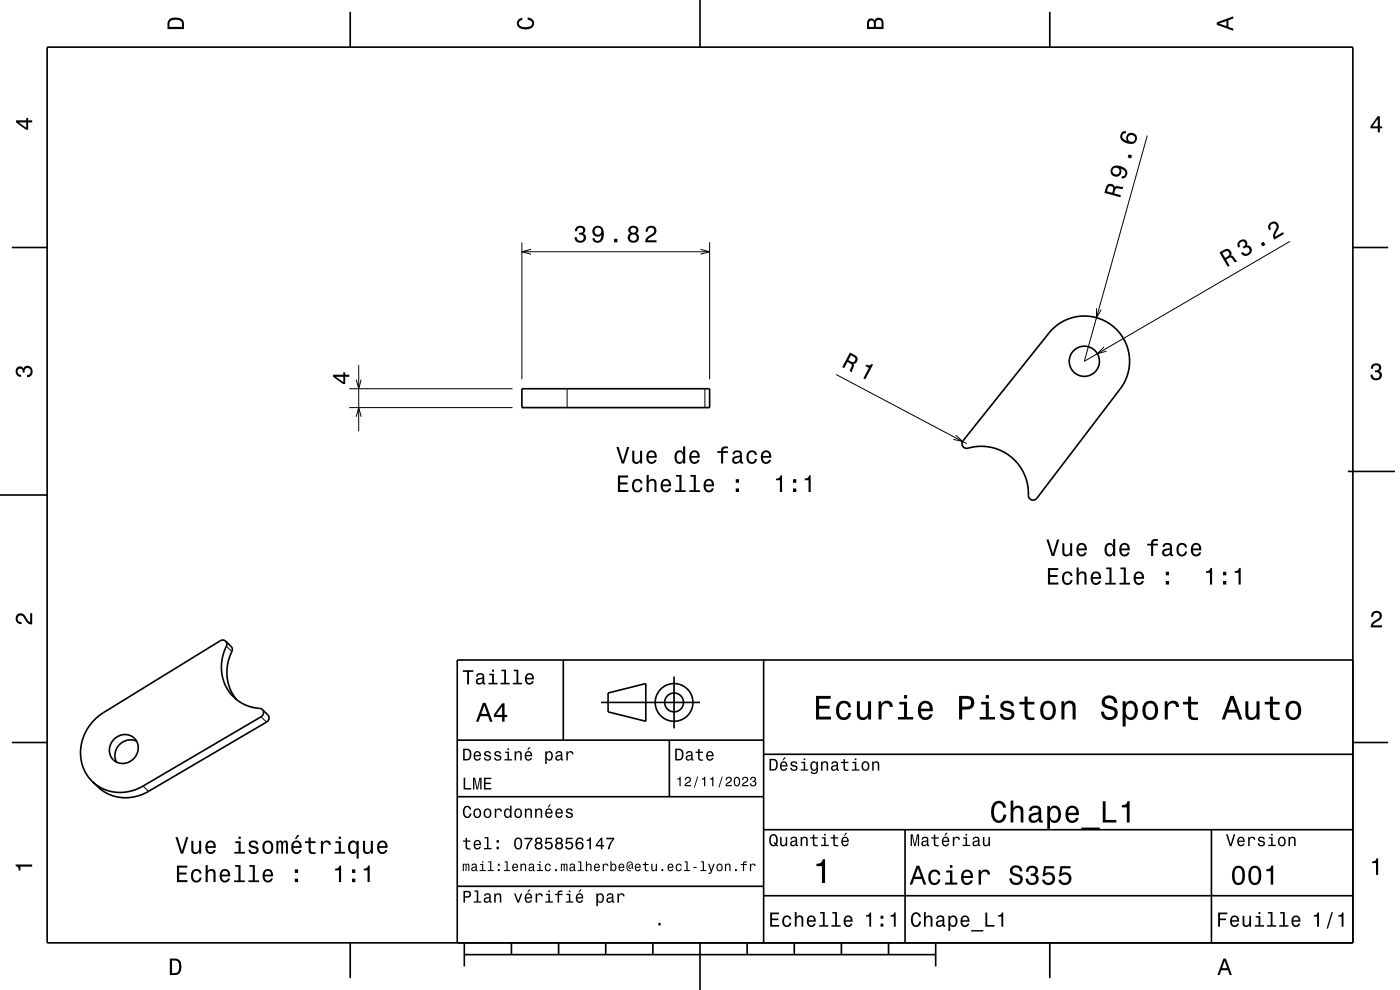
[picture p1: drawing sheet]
<svg xmlns="http://www.w3.org/2000/svg" width="297mm" height="210mm" viewBox="0 0 297 210" stroke-linecap="round" stroke-linejoin="round" font-family="sans-serif">
<g fill="none" stroke="#000" stroke-width=".21">
<path d="M243.4 28.8l-13.4 47.8 43.7-25.4M110.7 51.4v29.1M110.7 53.4h39.8M112.6 52.9l-1.9 .5 1.9 .5M148.6 52.9l1.9 .5-1.9 .5M150.5 51.4v29.1M76.1 77.5v14M177.4 79.4l27.7 14.7M232.6 65.4v2l1-1.7M234.2 73.6l-1.4 1.4 1.9-.5M74.1 86.5h34.6M74.1 82.5h34.6"/>
<path d="M75.6 88.4l.5-1.9 .5 1.9M75.6 80.5l.5 2 .5-2M120.3 82.5v4M149.5 82.5v4M202.7 92.3l1.5 1.3-2-.4M48 137.1l1.2 1.1M55.4 152l1.2 1.2M30.4 166.7l1.1 1.2"/>
</g>
<g fill="none" stroke="#000" stroke-width=".35">
<path d="M10 10h277v190h-277zM74.3 2.5v7.5M148.5 0v10M222.7 2.5v7.5M2.5 52.5h7.5M287 52.5h7.5M223.2 69.9a9.6 9.6 0 0 1 13.1-.5 9.6 9.6 0 0 1 1.4 13.1l-17.7 23.2a1.07 1.07 0 0 1-1.4 .2 1.07 1.07 0 0 1-.4-1.3 10.1 10.1 0 0 0-13.1-9.5 1 1 0 0 1-.9-.6 1 1 0 0 1 .1-1zM110.7 82.5h39.8v4h-39.8zM0 105h10M285.9 100h10M47.9 136l-.7-.2-.5 .1-24.7 15.2a9.5 9.5 0 0 0-2.5 14.6l.1 .1M47.9 136a2.17 2.17 0 0 1-.4 2.2 8.8 8.8 0 0 0 8 12.2l.2 .1"/>
<path d="M47.9 136l1.1 1.1a2.17 2.17 0 0 1-.3 2.2 9.2 9.2 0 0 0 1.5 9.1M119.5 140v17M162 140v60M287 140h-190v60M2.5 157.5h7.5M24.2 156.8a2.95 2.95 0 0 1 4.4-.1 2.95 2.95 0 0 1-.4 4.4 2.93 2.93 0 0 1-4.3 0 2.93 2.93 0 0 1 .3-4.3zM29 157.2a3.3 3.3 0 0 0-3.7 .8 3.3 3.3 0 0 0-.6 3.7M55.7 150.5l1.1 1.1a.98 .98 0 0 1-.2 1.6l-25.1 14.7a8.9 8.9 0 0 1-10.7-1l-1.2-1.1M55.7 150.5a.99 .99 0 0 1-.3 1.5l-25 14.7a8.9 8.9 0 0 1-10.8-.9M97 157h65M127.5 149h21M129 147l8-2v8l-8-2z"/>
<path d="M142 157v12M143 143.5v11M287 157.5h7.5M97 169h65M162 176h125M162 160h125M192 176v24M257 176v24M97 188h65M162 190h125M74.3 200v7.5M98.5 202.5h100"/>
<path d="M98.5 200v5M108.5 200v2.5M118.5 200v2.5M128.5 200v2.5M138.5 200v2.5M148.5 200v10M158.5 200v2.5M168.5 200v2.5M178.5 200v2.5M188.5 200v2.5M198.5 200v5M222.7 200v7.5"/>
<circle cx="230" cy="76.6" r="3.2"/>
<circle cx="143" cy="149" r="2"/>
<circle cx="143" cy="149" r="4"/>
</g>
<g fill="#000">
<path d="M36 4a2.18 2.18 0 0 0-.5 2.2h3.5v-1.2a1.43 1.43 0 0 0-1.7-1.3zM36.3 4.4a2.15 2.15 0 0 1 2.2 .3l.1 1h-2.6v-1z" fill-rule="evenodd"/>
<path d="M109.9 4.2l.9-.4v.4a.7 .7 0 0 0-.7 .5 .7 .7 0 0 0 .3 .8 1.7 1.7 0 0 0 2.5-.5 .9 .9 0 0 0-1-.8v-.5a1.24 1.24 0 0 1 1.4 1.1 1.24 1.24 0 0 1-1 1.4 2.22 2.22 0 0 1-2.5-.7l-.2-.5z" fill-rule="evenodd"/>
<path d="M184.2 4.2l-.3 .7v1.3h3.5v-1.3a.98 .98 0 0 0-.7-1.1 .98 .98 0 0 0-1.2 .6 .84 .84 0 0 0-1.3-.2zM184.5 4.5a.54 .54 0 0 1 .6-.1 .54 .54 0 0 1 .3 .6v.7h-1zM185.9 4.4a.62 .62 0 0 1 .8-.1 .62 .62 0 0 1 .3 .6v.8h-1.2z" fill-rule="evenodd"/>
<path d="M258.1 4.7v.6l3.5 1.2v-.4l-1-.4v-1.4l1-.4v-.4zM258.6 5l1.6-.5v1z" fill-rule="evenodd"/>
<path d="M3.4 25.5v.5l2.1 1.5h.5v-1.5h.8v-.5h-.8v-.5h-.4v.5zM4 26h1.6v1.1z" fill-rule="evenodd"/>
<path d="M235.9 35.5a1.16 1.16 0 0 0-.1 1.5 1.16 1.16 0 0 0 1.5 .3 1.16 1.16 0 0 0 .4-1.5 1.02 1.02 0 0 1 1 1.1 .56 .56 0 0 1-.7 .5l-.1 .4a1.18 1.18 0 0 0 1.2-.9 1.18 1.18 0 0 0-.7-1.4 2.39 2.39 0 0 0-2.5 0zM236 36.3a.75 .75 0 0 1 1.5 0 .75 .75 0 0 1-1.5 0zM239.4 32.7l-.2 .7 .8 .2 .1-.7zM238.1 27.9a1.33 1.33 0 0 0-.4 1.4 1.33 1.33 0 0 0 1.1 1 1.63 1.63 0 0 0 2.4-.6 1.15 1.15 0 0 0-1.2-1.6 1.15 1.15 0 0 0-.9 1.8 1.03 1.03 0 0 1-1-1.2 .58 .58 0 0 1 .7-.4l.1-.5zM239.3 29.4a.75 .75 0 0 1 1.5 0 .75 .75 0 0 1-1.5 0z" fill-rule="evenodd"/>
<path d="M292.3 24.7l-1.6 2.1v.4h1.6v.9h.4v-.9h.5v-.4h-.5v-2.1zM292.3 25.2v1.6h-1.1z" fill-rule="evenodd"/>
<path d="M122.3 48.2l-.3 .8h.4a.62 .62 0 0 1 .3-.7 .62 .62 0 0 1 .8 .2 .62 .62 0 0 1-.2 .9h-.5v.4a.72 .72 0 0 1 1 .4 .72 .72 0 0 1-.5 .9 .72 .72 0 0 1-.9-.5v-.3h-.5a1.18 1.18 0 0 0 1.5 1.2 1.18 1.18 0 0 0 .6-1.8l-.2-.2a.9 .9 0 0 0 .3-1.1 .9 .9 0 0 0-1-.5zM126 48.2a1.15 1.15 0 0 0-.1 1.7 1.15 1.15 0 0 0 1.7-.1 1.03 1.03 0 0 1-.8 1.3 .56 .56 0 0 1-.7-.6h-.4a1.18 1.18 0 0 0 1.2 1 1.18 1.18 0 0 0 1.1-1.1 1.76 1.76 0 0 0-1.2-2.5zM126.1 49a.75 .75 0 0 1 1.5 0 .75 .75 0 0 1-1.5 0zM130.3 50.7v.7h.7v-.7zM133.6 48.1a.83 .83 0 0 0 .1 1.4 1.11 1.11 0 0 0-.4 1.6 1.11 1.11 0 0 0 1.6 .3 1.03 1.03 0 0 0 .7-.9 1.03 1.03 0 0 0-.6-1 .88 .88 0 0 0 .4-1.1 .88 .88 0 0 0-1-.5zM133.6 50.4a.75 .75 0 0 1 1.5 0 .75 .75 0 0 1-1.5 0zM133.8 48.8a.59 .59 0 0 1 1.1 0 .59 .59 0 0 1-1.1 0zM137.3 48.2l-.3 .4-.1 .5h.5a.7 .7 0 0 1 .5-.8 .7 .7 0 0 1 .9 .5 .7 .7 0 0 1-.5 .9 1.8 1.8 0 0 0-1.4 1.7h2.4v-.4h-1.9a2.2 2.2 0 0 1 1.4-1.2 1.13 1.13 0 0 0 .1-1.7 1.13 1.13 0 0 0-1.6 .1z" fill-rule="evenodd"/>
<path d="M234.8 39.4l-.5 1.5 3.4 1 .1-.5-1.4-.4a.84 .84 0 0 1 .8-1l.9 .1 .2-.5-1.5-.1-.3 .2-.1-.2a1.01 1.01 0 0 0-1.6-.1zM235.2 39.6a.6 .6 0 0 1 .8 0 .6 .6 0 0 1 .1 .8l-.1 .5-1.2-.3z" fill-rule="evenodd"/>
<path d="M258.7 53.6l1.8 3 .4-.3-.8-1.2a.85 .85 0 0 1 1.4-.2l.5 .8 .5-.3-1-1.1-.4-.1a.97 .97 0 0 0-.2-1.2 .97 .97 0 0 0-1.2 0zM259.3 53.7a1.09 1.09 0 0 1 1.2-.4 .6 .6 0 0 1 .3 .6 .6 .6 0 0 1-.4 .5l-.5 .3z" fill-rule="evenodd"/>
<path d="M262.7 51.3a1.05 1.05 0 0 0 0 1.2l.4-.2a.62 .62 0 0 1-.1-.8 .62 .62 0 0 1 .8-.2 .62 .62 0 0 1 .2 .8l-.4 .3 .2 .3a.72 .72 0 0 1 1.1 0 .72 .72 0 0 1 0 1 .72 .72 0 0 1-1 0l-.2-.3-.4 .3a1.18 1.18 0 0 0 1.9 .2 1.18 1.18 0 0 0-.4-1.8h-.3a.9 .9 0 0 0-.3-1.2 .9 .9 0 0 0-1.1 .1zM267.5 51.6l.3 .7 .6-.4-.3-.6zM269.2 47.5a1.16 1.16 0 0 0 0 1.3l.4-.2a.7 .7 0 0 1 .1-1 .7 .7 0 0 1 1 0 .7 .7 0 0 1 0 1 1.8 1.8 0 0 0-.4 2.2l2.1-1.2-.2-.3-1.7 .9a2.2 2.2 0 0 1 .7-1.7 1.11 1.11 0 0 0-.5-1.4 1.11 1.11 0 0 0-1.5 .4z" fill-rule="evenodd"/>
<path d="M70.7 79.5v.4l2.1 1.6h.4v-1.6h.9v-.4h-.9v-.5h-.4v.5zM71.3 79.9h1.5v1.1z" fill-rule="evenodd"/>
<path d="M180.3 74.8l-1.6 3.1 .4 .2 .7-1.3a.85 .85 0 0 1 .8 1l-.3 .9 .4 .3 .5-1.5-.2-.3a.97 .97 0 0 0 .9-.8 .97 .97 0 0 0-.6-1.1zM180.5 75.4a1.08 1.08 0 0 1 1 .8 .6 .6 0 0 1-.4 .6 .6 .6 0 0 1-.6-.1l-.5-.3z" fill-rule="evenodd"/>
<path d="M291.1 77.4a1.08 1.08 0 0 1 1.4-.2 1.08 1.08 0 0 1 .4 1.2l-.3 .3a1.06 1.06 0 0 1 .5 1.3 1.06 1.06 0 0 1-1.2 .7 1.1 1.1 0 0 1-1.2-1.2h.5a.71 .71 0 0 0 1 .8 .71 .71 0 0 0 .1-1.3h-.6v-.4a.61 .61 0 0 0 .8-.3 .61 .61 0 0 0-.2-.8 .61 .61 0 0 0-.9 .2l-.1 .5h-.5z" fill-rule="evenodd"/>
<path d="M3.6 78a.86 .86 0 0 1 1.4 .2 1.06 1.06 0 0 1 1.2-.6 1.06 1.06 0 0 1 .7 1.2 1.1 1.1 0 0 1-1.2 1.2v-.4a.71 .71 0 0 0 .8-1 .71 .71 0 0 0-1.3-.1v.6h-.4a.61 .61 0 0 0-.3-.8 .61 .61 0 0 0-.8 .2 .61 .61 0 0 0 .2 .8l.6 .2v.4a1.15 1.15 0 0 1-1.2-.6 1.15 1.15 0 0 1 .3-1.3z" fill-rule="evenodd"/>
<path d="M130.8 94.8l1.1 3.5h.5l1.1-3.5h-.5l-.9 3-.9-3zM134.1 95.6v1.8a.89 .89 0 0 0 .6 1 .89 .89 0 0 0 1.1-.5v.4h.4v-2.7h-.4v1.6a.64 .64 0 0 1-.4 .7 .64 .64 0 0 1-.8-.3v-2zM137.4 95.9a1.54 1.54 0 0 0 .8 2.5 1.05 1.05 0 0 0 1.1-.9h-.4l-.3 .4-.3 .1a.76 .76 0 0 1-.7-.9h1.7a1.16 1.16 0 0 0-.5-1.4 1.16 1.16 0 0 0-1.4 .2zM137.8 96.1a.66 .66 0 0 1 .7-.1 .66 .66 0 0 1 .4 .7h-1.3zM143.4 95.9a1.57 1.57 0 0 0 .7 2.5l.5-.1 .3-.4v.4h.5v-3.6h-.5v1.3a.89 .89 0 0 0-1.5-.1zM143.7 96.2a.62 .62 0 0 1 .7-.3 .62 .62 0 0 1 .5 .6 1.12 1.12 0 0 1-.7 1.5 1.19 1.19 0 0 1-.5-1.8zM146.5 95.9a1.54 1.54 0 0 0 .8 2.5 1.06 1.06 0 0 0 1.1-.9h-.4l-.3 .4-.3 .1a.76 .76 0 0 1-.7-.9h1.7a1.16 1.16 0 0 0-.4-1.4 1.16 1.16 0 0 0-1.5 .2zM146.9 96.1a.66 .66 0 0 1 .8-.1 .66 .66 0 0 1 .3 .7h-1.3zM152.2 95.7v.4h.8v2.2h.4v-2.2h1v-.4h-1v-.4l.4-.2h.6v-.4a1.04 1.04 0 0 0-1.4 .8v.2zM155.7 95.7l-.3 .7h.4a.55 .55 0 0 1 .7-.5 .55 .55 0 0 1 .4 .7l-.2 .1a1.14 1.14 0 0 0-1.4 .9 .73 .73 0 0 0 .8 .8l.5-.1 .4-.3 .1 .3h.6v-.3l-.3-.1v-1.6a1.02 1.02 0 0 0-.7-.8 1.02 1.02 0 0 0-1 .2zM155.9 97.3l1-.4a.77 .77 0 0 1-.2 .9 .77 .77 0 0 1-.8 .1l-.2-.3zM158.7 95.9a1.52 1.52 0 0 0 .8 2.5 1.05 1.05 0 0 0 1.1-1.1h-.4a.67 .67 0 0 1-.7 .7 .67 .67 0 0 1-.7-.6 1.11 1.11 0 0 1 .7-1.5 .6 .6 0 0 1 .7 .6h.4a1.09 1.09 0 0 0-.8-1 1.09 1.09 0 0 0-1.1 .4zM161.7 95.9a1.54 1.54 0 0 0 .8 2.5 1.06 1.06 0 0 0 1.1-.9h-.5l-.2 .4-.4 .1a.76 .76 0 0 1-.6-.9h1.7a1.16 1.16 0 0 0-.5-1.4 1.16 1.16 0 0 0-1.4 .2zM162 96.1a.66 .66 0 0 1 .8-.1 .66 .66 0 0 1 .4 .7h-1.3z" fill-rule="evenodd"/>
<path d="M183.8 77.3a.77 .77 0 0 0 1.1-.1l.3 .1-1.6 3.2-.4-.3 1.1-2.2-.7-.3z" fill-rule="evenodd"/>
<path d="M131.1 100.9v3.5h2.2v-.5h-1.7v-1.1h1.5v-.5h-1.5v-1h1.7v-.4zM134.4 101.9a1.52 1.52 0 0 0 .8 2.6 1.05 1.05 0 0 0 1.1-1.1h-.4a.67 .67 0 0 1-.6 .7 .67 .67 0 0 1-.7-.6 1.12 1.12 0 0 1 .6-1.6 .6 .6 0 0 1 .7 .7h.4a1.09 1.09 0 0 0-.8-1 1.09 1.09 0 0 0-1.1 .3zM137.2 100.7v3.7h.4v-1.6a.63 .63 0 0 1 .4-.8 .63 .63 0 0 1 .8 .4v2h.5v-1.8a.88 .88 0 0 0-.6-1 .88 .88 0 0 0-1.1 .5v-1.4zM140.4 101.9a1.54 1.54 0 0 0 .8 2.6 1.06 1.06 0 0 0 1.1-.9h-.4l-.2 .3-.4 .2a.76 .76 0 0 1-.7-1h1.8a1.17 1.17 0 0 0-.5-1.3 1.17 1.17 0 0 0-1.5 .1zM140.8 102.2a.66 .66 0 0 1 .8-.2 .66 .66 0 0 1 .3 .8h-1.3zM143.4 100.7v.4h.7v2.9h-.9v.4h2.3v-.4h-.9v-3.3zM146.5 100.7v.4h.7v2.9h-.9v.4h2.2v-.4h-.9v-3.3zM149.5 101.9a1.54 1.54 0 0 0 .8 2.6 1.06 1.06 0 0 0 1.1-.9h-.4l-.2 .3-.4 .2a.76 .76 0 0 1-.7-1h1.8a1.17 1.17 0 0 0-.5-1.3 1.17 1.17 0 0 0-1.5 .1zM149.9 102.2a.66 .66 0 0 1 .8-.2 .66 .66 0 0 1 .3 .8h-1.3zM156.1 103.6v.8h.7v-.8zM156.1 101.7v.7h.7v-.7z" fill-rule="evenodd"/>
<path d="M164.6 101.5v.4h.9v2.5h.4v-3.6h-.3a.77 .77 0 0 1-1 .7zM168.2 103.6v.8h.7v-.8zM168.2 101.7v.7h.7v-.7zM170.7 101.5v.4h.8v2.5h.5v-3.6h-.4a.78 .78 0 0 1-.9 .7z" fill-rule="evenodd"/>
<path d="M222 114.4l1.1 3.6h.5l1.1-3.6h-.4l-.9 3-.9-3zM225.4 115.2v1.8a.89 .89 0 0 0 .6 1 .89 .89 0 0 0 1-.5v.5h.5v-2.8h-.5v1.6a.65 .65 0 0 1-.4 .8 .65 .65 0 0 1-.8-.3v-2.1zM228.6 115.5a1.54 1.54 0 0 0 .8 2.5 1.06 1.06 0 0 0 1.1-.8h-.4l-.2 .3-.4 .1a.76 .76 0 0 1-.7-.9h1.8a1.16 1.16 0 0 0-.5-1.3 1.16 1.16 0 0 0-1.5 .1zM229 115.7a.66 .66 0 0 1 .8-.1 .66 .66 0 0 1 .3 .8h-1.3zM234.6 115.5a1.57 1.57 0 0 0 .8 2.5l.4-.1 .3-.4v.5h.5v-3.7h-.5v1.4a.89 .89 0 0 0-1.5-.2zM234.9 115.8a.62 .62 0 0 1 .7-.2 .62 .62 0 0 1 .5 .5 1.11 1.11 0 0 1-.7 1.5 1.19 1.19 0 0 1-.5-1.8zM237.7 115.5a1.54 1.54 0 0 0 .8 2.5 1.05 1.05 0 0 0 1.1-.8h-.4l-.2 .3-.4 .1a.75 .75 0 0 1-.7-.9h1.8a1.16 1.16 0 0 0-.5-1.3 1.16 1.16 0 0 0-1.5 .1zM238.1 115.7a.66 .66 0 0 1 .8-.1 .66 .66 0 0 1 .3 .8h-1.3zM243.4 115.3v.4h.8v2.3h.4v-2.3h1v-.4h-1l.1-.3 .3-.3h.6v-.3a1.04 1.04 0 0 0-1.4 .7v.2zM246.9 115.4l-.3 .6h.4a.55 .55 0 0 1 .7-.5 .55 .55 0 0 1 .4 .8h-.2a1 1 0 0 0-1.1 .2 1 1 0 0 0-.2 1.1 .94 .94 0 0 0 1.6 0l.1 .3 .6 .1v-.4h-.3v-1.6a1.02 1.02 0 0 0-.7-.9 1.02 1.02 0 0 0-1 .3zM247.1 116.9l1.1-.3a.77 .77 0 0 1-.2 .8 .77 .77 0 0 1-.9 .1l-.1-.3zM249.9 115.5a1.53 1.53 0 0 0 .8 2.5 1.05 1.05 0 0 0 1.1-1h-.4a.67 .67 0 0 1-.6 .7 .67 .67 0 0 1-.7-.6 1.12 1.12 0 0 1 .6-1.6 .6 .6 0 0 1 .7 .6h.4a1.09 1.09 0 0 0-.7-.9 1.09 1.09 0 0 0-1.2 .3zM252.9 115.5a1.54 1.54 0 0 0 .8 2.5 1.05 1.05 0 0 0 1.1-.8h-.4l-.3 .3-.3 .1a.75 .75 0 0 1-.7-.9h1.8a1.16 1.16 0 0 0-.5-1.3 1.16 1.16 0 0 0-1.5 .1zM253.3 115.7a.66 .66 0 0 1 .8-.1 .66 .66 0 0 1 .3 .8h-1.3z" fill-rule="evenodd"/>
<path d="M3.6 130.4a1.22 1.22 0 0 1 2 .7l.4 .6 .4 .3v-1.9h.4v2.4a1.8 1.8 0 0 1-1.7-1.4 .71 .71 0 0 0-.9-.5 .71 .71 0 0 0-.5 .8 .71 .71 0 0 0 .9 .5v.5a1.18 1.18 0 0 1-1.2-.7 1.18 1.18 0 0 1 .2-1.3z" fill-rule="evenodd"/>
<path d="M222.3 120.5v3.5h2.2v-.4h-1.7v-1.2h1.5v-.4h-1.5v-1.1h1.7v-.4zM225.6 121.6a1.53 1.53 0 0 0 .8 2.5 1.05 1.05 0 0 0 1.1-1.1h-.4a.67 .67 0 0 1-.6 .7 .67 .67 0 0 1-.7-.6 1.12 1.12 0 0 1 .6-1.5 .59 .59 0 0 1 .7 .6h.4a1.09 1.09 0 0 0-.7-1 1.09 1.09 0 0 0-1.2 .4zM228.4 120.4v3.6h.4v-1.6a.63 .63 0 0 1 .4-.7 .63 .63 0 0 1 .8 .3l.1 2h.4v-1.8a.88 .88 0 0 0-.6-1 .88 .88 0 0 0-1.1 .5v-1.3zM231.7 121.6a1.54 1.54 0 0 0 .8 2.5 1.06 1.06 0 0 0 1.1-.9h-.5l-.2 .4-.4 .1a.75 .75 0 0 1-.7-.9h1.8a1.16 1.16 0 0 0-.5-1.4 1.16 1.16 0 0 0-1.4 .2zM232 121.8a.66 .66 0 0 1 .8-.1 .66 .66 0 0 1 .3 .7h-1.3zM234.7 120.4v.4h.7v2.8h-1v.4h2.3v-.4h-.9v-3.2zM237.7 120.4v.4h.7v2.8h-.9v.4h2.2v-.4h-.9v-3.2zM240.8 121.6a1.54 1.54 0 0 0 .8 2.5 1.06 1.06 0 0 0 1.1-.9h-.5l-.2 .4-.4 .1a.75 .75 0 0 1-.7-.9h1.8a1.17 1.17 0 0 0-.5-1.4 1.17 1.17 0 0 0-1.4 .2zM241.1 121.8a.66 .66 0 0 1 .8-.1 .66 .66 0 0 1 .4 .7h-1.4zM247.3 123.2v.8h.7v-.8zM247.3 121.3v.7h.7v-.7z" fill-rule="evenodd"/>
<path d="M255.9 121.1v.4h.8v2.5h.4v-3.5h-.3a.77 .77 0 0 1-.9 .6zM259.5 123.2v.8h.7v-.8zM259.5 121.3v.7h.7v-.7zM261.9 121.1v.4h.9v2.5h.4v-3.5h-.3a.77 .77 0 0 1-1 .6z" fill-rule="evenodd"/>
<path d="M291.2 129.9a1.18 1.18 0 0 1 1.9 .3 1.18 1.18 0 0 1-1 1.7l-.5 .3-.3 .5h1.9v.4h-2.4a1.8 1.8 0 0 1 1.4-1.8 .71 .71 0 0 0 .5-.8 .71 .71 0 0 0-.9-.5 .71 .71 0 0 0-.5 .8h-.4z" fill-rule="evenodd"/>
<path d="M98.2 158.8v2.5h.9a1.37 1.37 0 0 0 .7-2.2 1.56 1.56 0 0 0-1.6-.3zM98.6 159.1a.98 .98 0 0 1 1.1 .7 .98 .98 0 0 1-.6 1.2h-.5zM100.7 159.6a1.04 1.04 0 0 0-.2 1.2 1.04 1.04 0 0 0 1 .5l.5-.5h-.3l-.4 .3a.54 .54 0 0 1-.5-.7h1.3a.83 .83 0 0 0-.4-.9 .83 .83 0 0 0-1 .1zM100.9 159.7l.2-.1a.47 .47 0 0 1 .5 .1 .47 .47 0 0 1 .1 .5h-.9zM102.9 159.5l-.2 .1a.69 .69 0 0 0 .9 .9l.2 .1a.43 .43 0 0 1-.4 .5 .43 .43 0 0 1-.4-.4h-.3a.74 .74 0 0 0 .9 .7 .74 .74 0 0 0 .5-1l-1-.4a.38 .38 0 0 1 .3-.5 .38 .38 0 0 1 .4 .4h.3a.78 .78 0 0 0-1.2-.4zM105.1 159.5l-.2 .1a.69 .69 0 0 0 .9 .9l.2 .1a.43 .43 0 0 1-.4 .5 .43 .43 0 0 1-.5-.4h-.3a.74 .74 0 0 0 .9 .7 .74 .74 0 0 0 .5-1l-.9-.4a.38 .38 0 0 1 .3-.5 .38 .38 0 0 1 .4 .4h.3a.77 .77 0 0 0-1.2-.4zM107.2 159.4v.3h.5v1.3h-.7v.3h1.6v-.3h-.6v-1.6zM107.7 158.7v.4h.3v-.4zM109.2 159.4v1.9h.3v-1.1a.45 .45 0 0 1 .4-.6 .45 .45 0 0 1 .5 .5v1.2h.3v-1.3a.63 .63 0 0 0-.5-.7 .63 .63 0 0 0-.7 .4v-.3zM112.2 158.5l-.4 .6h.3l.5-.6zM111.5 159.6a1.04 1.04 0 0 0-.2 1.2 1.04 1.04 0 0 0 1.1 .5l.5-.5h-.3l-.5 .3a.54 .54 0 0 1-.5-.7h1.3a.83 .83 0 0 0-.4-.9 .83 .83 0 0 0-1 .1zM111.8 159.7l.1-.1a.48 .48 0 0 1 .5 .1 .48 .48 0 0 1 .2 .5h-1zM115.7 159.4v2.7h.3v-1.1a.66 .66 0 0 0 .7 .4 .66 .66 0 0 0 .5-.6 .91 .91 0 0 0 0-1.1 .91 .91 0 0 0-1-.3l-.2 .3v-.3zM116.1 159.8a.45 .45 0 0 1 .5-.2 .45 .45 0 0 1 .3 .4 .65 .65 0 0 1 .1 .8 .65 .65 0 0 1-.7 .2 .98 .98 0 0 1-.2-1.2zM118.1 159.5l-.2 .4h.3a.39 .39 0 0 1 .4-.3 .39 .39 0 0 1 .3 .5h-.1a.65 .65 0 0 0-1 .4 .65 .65 0 0 0 .6 .9l.6-.3 .1 .2h.4v-.2l-.2-.1v-1.1a.72 .72 0 0 0-.5-.6 .72 .72 0 0 0-.7 .2zM118.2 160.6l.8-.3a.55 .55 0 0 1-.2 .7 .55 .55 0 0 1-.6 0zM120.1 159.4v1.9h.4v-1.1a.47 .47 0 0 1 .2-.6 .47 .47 0 0 1 .6 .2v.2h.4a.64 .64 0 0 0-.5-.7 .64 .64 0 0 0-.8 .4v-.3z" fill-rule="evenodd"/>
<path d="M98.2 142.2v.3h.9v2.7h.4v-2.7h.9v-.3zM101.3 143l-.3 .5h.4a.47 .47 0 0 1 .5-.4 .47 .47 0 0 1 .4 .6l-.2 .1a.84 .84 0 0 0-1 .2 .84 .84 0 0 0 0 1.1 .9 .9 0 0 0 1.3-.2l.1 .2 .5 .1v-.3l-.3-.1v-1.3a.87 .87 0 0 0-1.4-.5zM101.4 144.3l.9-.3a.66 .66 0 0 1-.1 .7 .66 .66 0 0 1-.8 .1zM103.8 142.9v.3h.6v1.6h-.8v.4h2v-.4h-.8v-1.9zM104.4 142.1v.4h.4v-.4zM106.4 142.1v.3h.6v2.4h-.8v.4h1.9v-.4h-.7v-2.7zM109 142.1v.3h.6v2.4h-.8v.4h1.9v-.4h-.7v-2.7zM111.6 143.1a1.32 1.32 0 0 0 .7 2.1 .9 .9 0 0 0 .9-.7h-.3l-.2 .3-.4 .1a.65 .65 0 0 1-.6-.8h1.6a1 1 0 0 0-.4-1.2 1 1 0 0 0-1.3 .2zM111.9 143.3a.57 .57 0 0 1 .7-.1 .57 .57 0 0 1 .3 .6h-1.2z" fill-rule="evenodd"/>
<path d="M102.4 149.1l-1.4 4h.5l.4-1.2h1.6l.4 1.2h.6l-1.5-4zM102.7 149.7l.7 1.7h-1.3zM106.5 149.2l-1.7 2.4v.5h1.7v1h.5v-1h.6v-.5h-.6v-2.4zM106.5 149.9v1.7h-1.3z" fill-rule="evenodd"/>
<path d="M143.2 158.8v2.5h.9a1.37 1.37 0 0 0 .7-2.2 1.56 1.56 0 0 0-1.6-.3zM143.6 159.1a.98 .98 0 0 1 1.1 .7 .98 .98 0 0 1-.6 1.2h-.5zM145.7 159.5l-.2 .4h.3a.39 .39 0 0 1 .5-.3 .39 .39 0 0 1 .3 .5h-.2a.65 .65 0 0 0-.9 .4 .65 .65 0 0 0 .5 .9l.7-.3v.2h.4v-.2l-.1-.1-.1-1.1a.73 .73 0 0 0-.4-.6 .73 .73 0 0 0-.8 .2zM145.8 160.6l.8-.3a.55 .55 0 0 1-.1 .7 .55 .55 0 0 1-.7 0zM148.1 158.9v.5h-.5v.3h.5v1.3a.75 .75 0 0 0 1 .4v-.3a.48 .48 0 0 1-.7-.3v-1.1h.7v-.3h-.7v-.5zM150 159.6a1.04 1.04 0 0 0-.2 1.2 1.04 1.04 0 0 0 1.1 .5l.5-.5h-.4l-.4 .3a.54 .54 0 0 1-.5-.7h1.3a.83 .83 0 0 0-.4-.9 .83 .83 0 0 0-1 .1zM150.3 159.7l.1-.1a.48 .48 0 0 1 .5 .1 .48 .48 0 0 1 .2 .5h-1z" fill-rule="evenodd"/>
<path d="M173.1 147.6v5h3.2v-.6h-2.5v-1.7h2.2v-.6h-2.2v-1.5h2.4v-.6zM177.8 149.2a2.59 2.59 0 0 0 .5 3.4 1.58 1.58 0 0 0 2.3-1.4h-.6a.95 .95 0 0 1-.9 1 .95 .95 0 0 1-1-.9 1.59 1.59 0 0 1 .9-2.1 .85 .85 0 0 1 .9 .8h.7a1.56 1.56 0 0 0-1.1-1.3 1.56 1.56 0 0 0-1.7 .5zM181.8 148.8v2.5a1.27 1.27 0 0 0 .9 1.4 1.27 1.27 0 0 0 1.5-.7v.6h.6v-3.8h-.6v2.2a.92 .92 0 0 1-.6 1.1 .92 .92 0 0 1-1.2-.4v-2.9zM186.4 148.8v3.8h.6v-2.2a.95 .95 0 0 1 .5-1.1 .95 .95 0 0 1 1.2 .3l.1 .4h.6a1.28 1.28 0 0 0-1-1.4 1.28 1.28 0 0 0-1.4 .8v-.6zM190.8 148.9v.5h1v2.7h-1.3v.5h3.2v-.5h-1.3v-3.2zM191.8 147.4v.8h.6v-.8zM195.1 149.2a2.62 2.62 0 0 0 .5 3.4 1.57 1.57 0 0 0 2.2-1.1h-.6l-.3 .5-.5 .2a1.08 1.08 0 0 1-1-1.3h2.5a1.66 1.66 0 0 0-.7-2 1.66 1.66 0 0 0-2.1 .3zM195.6 149.5a.94 .94 0 0 1 1.2-.2 .94 .94 0 0 1 .5 1h-1.9zM203.5 147.6v5h.6v-2.1h.8a1.47 1.47 0 0 0 1.8-1.2 1.47 1.47 0 0 0-1.5-1.7zM204.1 148.2a1.6 1.6 0 0 1 1.8 .5 .86 .86 0 0 1 0 .9 .86 .86 0 0 1-.9 .3h-.9zM208.1 148.9v.5h1v2.7h-1.3v.5h3.3v-.5h-1.3v-3.2zM209.1 147.4v.8h.7v-.8zM212.6 148.9a1.08 1.08 0 0 0-.3 1.2 1.08 1.08 0 0 0 1 .7l1.1 .4a.57 .57 0 0 1 .2 .6 .57 .57 0 0 1-.5 .4 .96 .96 0 0 1-1.4-.8h-.6a1.6 1.6 0 0 0 1.3 1.4 1.6 1.6 0 0 0 1.7-.8 1.13 1.13 0 0 0-1-1.6l-1.1-.3-.2-.4a.87 .87 0 0 1 .9-.5 .87 .87 0 0 1 .8 .6h.6a1.41 1.41 0 0 0-2.1-1.1zM217.4 147.8v1.1h-1.1v.5h1.1v2.6l.2 .4 .4 .3h1.4v-.5a.97 .97 0 0 1-1.4-.5v-2.3h1.4v-.5h-1.4v-1.1zM221.1 149.2a2.56 2.56 0 0 0 .5 3.4 1.72 1.72 0 0 0 1.8-.2 1.72 1.72 0 0 0 .6-1.7 1.7 1.7 0 0 0-.9-1.9 1.7 1.7 0 0 0-2 .4zM221.6 149.6a.96 .96 0 0 1 1-.4 .96 .96 0 0 1 .7 .8 1.59 1.59 0 0 1-1 2.2 1.19 1.19 0 0 1-1-1.5zM225.2 148.8v3.8h.6v-2.2a.97 .97 0 0 1 .5-1.1 .97 .97 0 0 1 1.1 .2l.1 .7v2.4h.7v-2.5a1.27 1.27 0 0 0-.9-1.4 1.27 1.27 0 0 0-1.5 .6v-.5zM234.1 147.9a1.38 1.38 0 0 0-.3 1.5 1.38 1.38 0 0 0 1.3 .9 1.25 1.25 0 0 1 1.4 .9 1.15 1.15 0 0 1-1.3 .9 1.15 1.15 0 0 1-1-1.1h-.7a1.8 1.8 0 0 0 1.7 1.8 1.8 1.8 0 0 0 1.9-1.6 1.46 1.46 0 0 0-1.5-1.4l-.6-.2a.83 .83 0 0 1-.5-1.1 .83 .83 0 0 1 1.2-.3l.5 .5 .1 .4h.7a1.67 1.67 0 0 0-1-1.6 1.67 1.67 0 0 0-1.9 .4zM238.2 148.8v5.3h.6v-2.1a1.32 1.32 0 0 0 1.4 .7 1.32 1.32 0 0 0 1.1-1.1 2.43 2.43 0 0 0-.8-2.8 1.21 1.21 0 0 0-1.7 .5v-.5zM239.1 149.6a.9 .9 0 0 1 .9-.4 .9 .9 0 0 1 .7 .8 1.61 1.61 0 0 1-.9 2.2 1.18 1.18 0 0 1-1-1.5zM242.8 149.2a2.56 2.56 0 0 0 .5 3.4 1.72 1.72 0 0 0 1.8-.2 1.72 1.72 0 0 0 .6-1.7 1.7 1.7 0 0 0-.9-1.9 1.7 1.7 0 0 0-2 .4zM243.3 149.6a.96 .96 0 0 1 1-.4 .96 .96 0 0 1 .7 .8 1.59 1.59 0 0 1-1 2.2 1.19 1.19 0 0 1-1-1.5zM247.1 148.8v3.8h.6v-2.2a.95 .95 0 0 1 .5-1.1 .95 .95 0 0 1 1.2 .3l.1 .4h.6a1.28 1.28 0 0 0-1-1.4 1.28 1.28 0 0 0-1.4 .8v-.6zM252 147.8v1.1h-1v.5h1l.1 2.6 .2 .4 .4 .3h1.4v-.5a.97 .97 0 0 1-1.4-.5v-2.3h1.4v-.5h-1.4v-1.1zM261 147.6l-1.8 5h.6l.6-1.4h2l.5 1.4h.7l-1.9-5zM261.4 148.3l.7 2.2h-1.5zM264.2 148.8v2.5a1.27 1.27 0 0 0 .9 1.4 1.27 1.27 0 0 0 1.5-.7v.6h.6v-3.8h-.6v2.2a.92 .92 0 0 1-.6 1.1 .92 .92 0 0 1-1.1-.4l-.1-2.9zM269.4 147.8v1.1h-1.1v.5h1.1v2.6l.2 .4 .4 .3 .7 .1 .8-.1v-.5a.97 .97 0 0 1-1.4-.5l-.1-2.3h1.5v-.5h-1.5v-1.1zM273.1 149.2a2.56 2.56 0 0 0 .6 3.4 1.72 1.72 0 0 0 1.8-.2 1.72 1.72 0 0 0 .6-1.7 1.7 1.7 0 0 0-.9-1.9 1.7 1.7 0 0 0-2.1 .4zM273.6 149.6a.96 .96 0 0 1 1-.4 .96 .96 0 0 1 .7 .8 1.59 1.59 0 0 1-.9 2.2 1.19 1.19 0 0 1-1.1-1.5z" fill-rule="evenodd"/>
<path d="M37.2 177.6l1.1 3.5h.6l1.1-3.5h-.5l-.9 3-.9-3zM40.6 178.4v1.7a.89 .89 0 0 0 .6 1 .89 .89 0 0 0 1.1-.4v.4h.4v-2.7h-.5v1.5a.65 .65 0 0 1-.4 .8 .65 .65 0 0 1-.8-.3v-2zM43.9 178.7a1.54 1.54 0 0 0 .8 2.5 1.07 1.07 0 0 0 1-.9h-.4l-.2 .4-.4 .1a.76 .76 0 0 1-.7-1h1.8a1.16 1.16 0 0 0-.5-1.3 1.16 1.16 0 0 0-1.4 .2zM44.2 178.9a.66 .66 0 0 1 .8-.2 .66 .66 0 0 1 .3 .8h-1.3zM49.9 178.5v.3h.7v1.9h-.9v.4h2.3v-.4h-.9v-2.2zM50.6 177.5v.5h.5v-.5zM53 178.5a.75 .75 0 0 0-.2 .8 .75 .75 0 0 0 .7 .5l.9 .4a.63 .63 0 0 1-.6 .6 .63 .63 0 0 1-.7-.6h-.4a1.07 1.07 0 0 0 1.2 1 1.07 1.07 0 0 0 .9-1.2l-.4-.4-1.1-.3a.54 .54 0 0 1 .4-.7 .54 .54 0 0 1 .7 .5h.4a1.03 1.03 0 0 0-.7-.9 1.03 1.03 0 0 0-1.1 .3zM56 178.7a1.53 1.53 0 0 0 .8 2.5 1.48 1.48 0 0 0 1.2-1.5 1.48 1.48 0 0 0-1.2-1.4l-.5 .1zM56.3 178.9a.67 .67 0 0 1 .7-.2 .67 .67 0 0 1 .5 .6 1.11 1.11 0 0 1-.7 1.5 1.17 1.17 0 0 1-.5-1.9zM58.6 178.4v2.7h.4v-1.8a.49 .49 0 0 1 .4-.7l.3 .3v2.2h.3l.1-2.1 .3-.4 .2 .2 .1 .4v1.9h.4v-1.9a.69 .69 0 0 0-.5-.9l-.6 .4-.2-.3-.3-.1-.5 .4v-.3zM63 177.1l-.5 .9h.3l.7-.9zM62.1 178.7a1.54 1.54 0 0 0 .8 2.5 1.07 1.07 0 0 0 1.1-.9h-.5l-.2 .4-.4 .1a.76 .76 0 0 1-.7-1h1.8a1.17 1.17 0 0 0-.5-1.3 1.17 1.17 0 0 0-1.4 .2zM62.4 178.9a.66 .66 0 0 1 .8-.2 .66 .66 0 0 1 .3 .8h-1.3zM65.5 177.7v.8h-.8v.3h.8v1.8a1.05 1.05 0 0 0 1.4 .5v-.3a.68 .68 0 0 1-1-.4v-1.6h1v-.3h-1v-.8zM68.1 178.4v2.7h.4v-1.6a.66 .66 0 0 1 .4-.8 .66 .66 0 0 1 .8 .3l.1 .2h.4a.89 .89 0 0 0-.7-.9 .89 .89 0 0 0-1 .5v-.4zM71.2 178.5v.3h.7v1.9h-.9v.4h2.2v-.4h-.9v-2.2zM71.9 177.5v.5h.4v-.5zM74.1 178.7a1.57 1.57 0 0 0 .8 2.5l.4-.1 .4-.4v1.4h.4v-3.7h-.4v.4l-.2-.2a.87 .87 0 0 0-1.4 .1zM74.5 178.9a.62 .62 0 0 1 .6-.2 .62 .62 0 0 1 .5 .6 1.12 1.12 0 0 1-.6 1.5 1.19 1.19 0 0 1-.5-1.9zM77 178.4v1.7a.89 .89 0 0 0 .6 1 .89 .89 0 0 0 1.1-.4v.4h.4v-2.7h-.4v1.5a.64 .64 0 0 1-.4 .8 .64 .64 0 0 1-.8-.3v-2zM80.3 178.7a1.54 1.54 0 0 0 .8 2.5 1.06 1.06 0 0 0 1.1-.9h-.5l-.2 .4-.4 .1a.76 .76 0 0 1-.7-1h1.8a1.16 1.16 0 0 0-.5-1.3 1.16 1.16 0 0 0-1.4 .2zM80.6 178.9a.66 .66 0 0 1 .8-.2 .66 .66 0 0 1 .4 .8h-1.4z" fill-rule="evenodd"/>
<path d="M98.4 165v2.5h1.6v-.3h-1.3v-2.2zM100.4 165v2.5h.2v-2.3l.5 2.3h.3l.5-2.3v2.3h.3v-2.5h-.5l-.4 2.2-.5-2.2zM102.7 165v2.5h1.5v-.3h-1.2v-.9h1.1v-.3h-1.1v-.7h1.2v-.3z" fill-rule="evenodd"/>
<path d="M98.8 177.7v.6h-.6v.3h.6v1.2a.75 .75 0 0 0 1 .4v-.3a.49 .49 0 0 1-.7-.2v-1.1h.7v-.3h-.7v-.6zM100.7 178.4a1.04 1.04 0 0 0-.2 1.2 1.04 1.04 0 0 0 1 .6l.5-.6h-.3l-.4 .3a.54 .54 0 0 1-.5-.6h1.3a.83 .83 0 0 0-.4-1 .83 .83 0 0 0-1 .1zM100.9 178.6l.2-.1a.47 .47 0 0 1 .5 0 .47 .47 0 0 1 .1 .5h-.9zM102.8 177.6v.2h.5v2.1h-.6v.3h1.6v-.3h-.7v-2.3zM105.3 179.6v.6h.5v-.6zM105.3 178.2v.6h.5v-.6zM109.3 178a1.44 1.44 0 0 0 .6 2.2 1.45 1.45 0 0 0 .7-2.2 .79 .79 0 0 0-1.3 0zM109.7 178h.5a1.69 1.69 0 0 1 0 1.9h-.5a1.69 1.69 0 0 1 0-1.9zM111.3 177.7v.3h1.3a3.7 3.7 0 0 0-1 2.2h.4a3.8 3.8 0 0 1 1-2.2v-.3zM113.7 177.8l-.2 .2a.57 .57 0 0 0 .3 .8 .78 .78 0 0 0-.1 1.2 .78 .78 0 0 0 1.1 0 .78 .78 0 0 0-.1-1.2 .68 .68 0 0 0 .2-1 .68 .68 0 0 0-1-.1zM113.7 179.5a.55 .55 0 0 1 1.1 0 .55 .55 0 0 1-1.1 0zM113.8 178.3a.45 .45 0 0 1 .9 0 .45 .45 0 0 1-.9 0zM115.8 177.7l-.2 1.3h.3a.57 .57 0 0 1 .9-.1 .57 .57 0 0 1-.1 .9 .57 .57 0 0 1-.8-.3h-.4a.86 .86 0 0 0 1.1 .8 .86 .86 0 0 0 .6-1.2 .86 .86 0 0 0-1.2-.4v-.7h1.1v-.3zM118 177.8l-.1 .2a.57 .57 0 0 0 .3 .8 .78 .78 0 0 0-.2 1.2 .78 .78 0 0 0 1.2 0 .78 .78 0 0 0-.2-1.2 .68 .68 0 0 0 .3-1 .68 .68 0 0 0-1-.1zM118.1 179.5a.51 .51 0 0 1 1 0 .51 .51 0 0 1-1 0zM118.2 178.3a.42 .42 0 0 1 .8 0 .42 .42 0 0 1-.8 0zM120.1 177.7l-.2 1.3h.3a.57 .57 0 0 1 .9-.1 .57 .57 0 0 1 0 .9 .57 .57 0 0 1-.9-.3h-.3a.86 .86 0 0 0 1.1 .8 .86 .86 0 0 0 .5-1.2 .86 .86 0 0 0-1.2-.4l.1-.7h1.1v-.3zM122.5 177.8a1.72 1.72 0 0 0 .1 2.3 .83 .83 0 0 0 1.1-.2 .83 .83 0 0 0-.2-1.1 .83 .83 0 0 0-1.1 0 .74 .74 0 0 1 .6-.9l.3 .1 .2 .3h.3a.8 .8 0 0 0-.5-.6 .8 .8 0 0 0-.8 .1zM122.4 179.4a.55 .55 0 0 1 1.1 0 .55 .55 0 0 1-1.1 0zM124.5 178.1v.3h.5v1.8h.4v-2.6h-.3a.56 .56 0 0 1-.6 .5zM127.5 177.7l-1.1 1.5v.3h1.1v.7h.3v-.7h.4v-.3h-.4v-1.5zM127.5 178.1v1.1h-.8zM128.6 177.7v.3h1.4a3.7 3.7 0 0 0-1.1 2.2h.4a3.8 3.8 0 0 1 1-2.2v-.3z" fill-rule="evenodd"/>
<path d="M98.4 171.2a1.45 1.45 0 0 0 .7 2.3 .94 .94 0 0 0 .9-1h-.3a.59 .59 0 0 1-.8 .7 1.31 1.31 0 0 1 .2-2l.3 .1 .2 .4h.4a.85 .85 0 0 0-.6-.8 .85 .85 0 0 0-1 .3zM100.6 171.7a1.04 1.04 0 0 0-.1 1.3 1.04 1.04 0 0 0 1.1 .5 1.04 1.04 0 0 0 .5-1.3 1.04 1.04 0 0 0-1.2-.7zM100.9 171.9a.48 .48 0 0 1 .5-.1 .48 .48 0 0 1 .3 .4 .66 .66 0 0 1 0 .7 .66 .66 0 0 1-.7 .3 .98 .98 0 0 1-.1-1.3zM102.8 171.7a1.04 1.04 0 0 0-.2 1.3 1.04 1.04 0 0 0 1.2 .5 1.04 1.04 0 0 0 .5-1.3 1.04 1.04 0 0 0-1.2-.7zM103 171.9a.48 .48 0 0 1 .5-.1 .48 .48 0 0 1 .4 .4 .66 .66 0 0 1 0 .7 .66 .66 0 0 1-.7 .3 .97 .97 0 0 1-.2-1.3zM105 171.5v2h.3v-1.1a.47 .47 0 0 1 .2-.6 .47 .47 0 0 1 .6 .2l.1 .1h.3a.64 .64 0 0 0-.5-.6 .64 .64 0 0 0-.7 .4v-.4zM107.1 171.7a1.06 1.06 0 0 0-.2 1.2 1.06 1.06 0 0 0 .9 .6l.4-.3v.3h.3v-2.6h-.3v.9a.63 .63 0 0 0-1.1-.1zM107.4 171.9a.44 .44 0 0 1 .4-.1 .44 .44 0 0 1 .4 .4 .65 .65 0 0 1 0 .7 .65 .65 0 0 1-.7 .3l-.2-.4zM109.3 171.7a1.04 1.04 0 0 0-.1 1.3 1.04 1.04 0 0 0 1.1 .5 1.04 1.04 0 0 0 .5-1.3 1.04 1.04 0 0 0-1.2-.7zM109.5 171.9a.48 .48 0 0 1 .6-.1 .48 .48 0 0 1 .3 .4 .66 .66 0 0 1 0 .7 .66 .66 0 0 1-.7 .3 .98 .98 0 0 1-.2-1.3zM111.4 171.5v2h.3v-1.1a.45 .45 0 0 1 .3-.7 .45 .45 0 0 1 .5 .6v1.2h.4v-1.3a.63 .63 0 0 0-.5-.7 .63 .63 0 0 0-.7 .3v-.3zM113.5 171.5v2h.3v-1.1a.45 .45 0 0 1 .3-.6 .45 .45 0 0 1 .6 .2v1.5h.3v-1.3a.63 .63 0 0 0-.4-.7 .63 .63 0 0 0-.8 .3v-.3zM116.5 170.7l-.3 .6h.2l.5-.6zM115.9 171.7a1.04 1.04 0 0 0-.2 1.2 1.04 1.04 0 0 0 1 .6l.5-.6h-.3l-.4 .4a.54 .54 0 0 1-.5-.7h1.2a.83 .83 0 0 0-.3-1 .83 .83 0 0 0-1 .1zM116.1 171.9l.2-.1a.47 .47 0 0 1 .4 .1 .47 .47 0 0 1 .2 .4h-.9zM118 171.7a1.04 1.04 0 0 0-.2 1.2 1.04 1.04 0 0 0 1.1 .6l.5-.6h-.3l-.5 .4a.53 .53 0 0 1-.5-.7h1.3a.83 .83 0 0 0-.3-1 .83 .83 0 0 0-1.1 .1zM118.3 171.9l.1-.1a.47 .47 0 0 1 .5 .1 .47 .47 0 0 1 .2 .4h-1zM120.2 171.6l-.1 .2a.69 .69 0 0 0 .8 .9l.3 .1a.43 .43 0 0 1-.4 .5 .43 .43 0 0 1-.5-.4h-.3a.74 .74 0 0 0 .9 .7 .74 .74 0 0 0 .5-1.1l-1-.3a.38 .38 0 0 1 .3-.5 .38 .38 0 0 1 .5 .3h.3a.77 .77 0 0 0-1.3-.4z" fill-rule="evenodd"/>
<path d="M143.7 165.1v.3h.4v1.4h.3v-2zM145.5 164.9l-.2 .6h.2a.4 .4 0 0 1 .3-.5 .4 .4 0 0 1 .5 .3 .4 .4 0 0 1-.3 .5l-.1 .1a.93 .93 0 0 0-.7 .9h1.4v-.3h-1.1l.5-.4a.67 .67 0 0 0 .5-1 .67 .67 0 0 0-1-.2zM147.9 164.7l-.7 2.3h.2l.7-2.3zM148.9 165.1v.3h.4v1.4h.3v-2zM150.6 165.1v.3h.5v1.4h.2v-2zM153.1 164.7l-.7 2.3h.2l.7-2.3zM154.1 164.9l-.2 .6h.3a.4 .4 0 0 1 .3-.5 .4 .4 0 0 1 .5 .3 .4 .4 0 0 1-.3 .5l-.2 .1a.93 .93 0 0 0-.6 .9h1.4v-.3h-1.1l.5-.4a.67 .67 0 0 0 .5-1 .67 .67 0 0 0-1.1-.2zM155.8 165a1.15 1.15 0 0 0 .5 1.8 1.16 1.16 0 0 0 .5-1.8 .63 .63 0 0 0-1 0zM156.1 165.1l.2-.1a.98 .98 0 0 1 0 1.6l-.2-.1-.2-.3v-.7zM157.6 164.9l-.2 .6h.3a.4 .4 0 0 1 .3-.5 .4 .4 0 0 1 .5 .3 .4 .4 0 0 1-.3 .5l-.2 .1a.94 .94 0 0 0-.6 .9h1.3v-.3h-1l.4-.4a.67 .67 0 0 0 .6-1 .67 .67 0 0 0-1.1-.2zM159.3 164.9l-.2 .5h.3a.35 .35 0 0 1 .2-.4 .35 .35 0 0 1 .4 .1 .35 .35 0 0 1-.1 .5h-.3v.2a.42 .42 0 0 1 .6 .4 .42 .42 0 0 1-.5 .5 .42 .42 0 0 1-.4-.6h-.2a.66 .66 0 0 0 .9 .7 .66 .66 0 0 0 .2-1.1 .58 .58 0 0 0 0-.9 .58 .58 0 0 0-.9 .1z" fill-rule="evenodd"/>
<path d="M163.2 161v2.5h.9a1.37 1.37 0 0 0 .7-2.2 1.58 1.58 0 0 0-1.6-.3zM163.6 161.3a.98 .98 0 0 1 1.1 .7 .98 .98 0 0 1-.6 1.2h-.5zM166.4 160.7l-.4 .6h.2l.5-.6zM165.7 161.7a1.04 1.04 0 0 0-.2 1.2 1.04 1.04 0 0 0 1 .6l.5-.6h-.3l-.4 .4a.54 .54 0 0 1-.5-.7h1.3a.83 .83 0 0 0-.4-1 .83 .83 0 0 0-1 .1zM165.9 161.9l.2-.1a.48 .48 0 0 1 .5 .1 .48 .48 0 0 1 .1 .4h-.9zM167.9 161.6l-.2 .2a.68 .68 0 0 0 .9 .9l.2 .1a.43 .43 0 0 1-.4 .5 .43 .43 0 0 1-.4-.4h-.3a.74 .74 0 0 0 .9 .7 .74 .74 0 0 0 .5-1.1l-1-.3a.38 .38 0 0 1 .3-.5 .38 .38 0 0 1 .4 .4l.3-.1a.78 .78 0 0 0-1.2-.4zM170 161.6v.3h.5v1.3h-.7v.3h1.7v-.3h-.7v-1.6zM170.5 160.9v.3h.3v-.3zM172.1 161.7a1.06 1.06 0 0 0-.2 1.2 1.06 1.06 0 0 0 .9 .6l.4-.3a.52 .52 0 0 1-.2 .7 .52 .52 0 0 1-.7-.3h-.3a.78 .78 0 0 0 .9 .6 .78 .78 0 0 0 .6-.8v-1.9h-.3v.4l-.2-.3a.64 .64 0 0 0-.9 .1zM172.4 161.9a.45 .45 0 0 1 .4-.1 .45 .45 0 0 1 .4 .4 .65 .65 0 0 1 0 .7 .65 .65 0 0 1-.7 .3l-.2-.4zM174.2 161.5v2h.3v-1.1a.45 .45 0 0 1 .3-.6 .45 .45 0 0 1 .5 .2l.1 1.5h.3v-1.3a.63 .63 0 0 0-.5-.7 .63 .63 0 0 0-.7 .3v-.3zM176.6 161.6l-.2 .5h.3a.39 .39 0 0 1 .4-.4 .39 .39 0 0 1 .3 .6h-.1a.65 .65 0 0 0-1 .4 .65 .65 0 0 0 .6 .8l.6-.3 .1 .2 .4 .1-.2-.4v-1a.73 .73 0 0 0-1.2-.5zM176.7 162.7l.8-.2a.55 .55 0 0 1-.2 .6 .55 .55 0 0 1-.6 .1zM178.9 161v.6h-.5v.3h.5l.1 1.3a.75 .75 0 0 0 1 .3v-.3a.48 .48 0 0 1-.7-.2v-1.1h.7v-.3h-.7v-.6zM180.8 161.6v.3h.5v1.3h-.6v.3h1.6v-.3h-.6v-1.6zM181.3 160.9v.3h.4v-.3zM183 161.7a1.04 1.04 0 0 0-.2 1.3 1.04 1.04 0 0 0 1.2 .5 1.04 1.04 0 0 0 .4-1.3 1.04 1.04 0 0 0-1.2-.7zM183.2 161.9a.48 .48 0 0 1 .5-.1 .48 .48 0 0 1 .4 .4 .66 .66 0 0 1 0 .7 .66 .66 0 0 1-.7 .3 .98 .98 0 0 1-.2-1.3zM185 161.5v2h.3v-1.1a.45 .45 0 0 1 .3-.6 .45 .45 0 0 1 .6 .2v1.5h.3v-1.3a.63 .63 0 0 0-.4-.7 .63 .63 0 0 0-.8 .3v-.3z" fill-rule="evenodd"/>
<path d="M163.4 177.2a1.45 1.45 0 0 0 .7 2.3l.5-.2 .3 .3 .2-.2-.3-.3a1.53 1.53 0 0 0-.5-2.2l-.6 .1zM163.8 177.3l.3-.1a1.21 1.21 0 0 1 .5 1.7l-.3-.3-.2 .2 .3 .3a.45 .45 0 0 1-.7-.1 1.62 1.62 0 0 1 .1-1.7zM165.5 177.5v1.3a.63 .63 0 0 0 .4 .7 .63 .63 0 0 0 .8-.3v.3h.3v-2h-.3v1.2a.46 .46 0 0 1-.3 .5 .46 .46 0 0 1-.6-.2v-1.5zM167.9 177.6l-.2 .5h.3a.39 .39 0 0 1 .5-.4 .39 .39 0 0 1 .2 .6h-.1a.65 .65 0 0 0-.9 .4 .65 .65 0 0 0 .5 .8l.6-.3 .1 .2 .4 .1v-.3h-.2v-1.1a.73 .73 0 0 0-1.2-.5zM168 178.7l.8-.2a.55 .55 0 0 1-.2 .6 .55 .55 0 0 1-.6 .1zM169.8 177.5v2h.4v-1.1a.45 .45 0 0 1 .2-.6 .45 .45 0 0 1 .6 .2v1.5h.3v-1.3a.63 .63 0 0 0-.4-.7 .63 .63 0 0 0-.8 .3v-.3zM172.4 177v.6h-.5v.3h.5l.1 1.3a.75 .75 0 0 0 1 .3v-.3a.49 .49 0 0 1-.7-.2v-1.1h.7v-.3h-.7v-.6zM174.3 177.6v.3h.5v1.3h-.6v.3h1.6v-.3h-.6v-1.6zM174.8 176.9v.3h.4v-.3zM176.8 177v.6h-.6v.3h.6v1.3a.74 .74 0 0 0 1 .3v-.3a.49 .49 0 0 1-.7-.2v-1.1h.7v-.3h-.7v-.6zM179.4 176.7l-.4 .6h.2l.5-.6zM178.7 177.7a1.04 1.04 0 0 0-.2 1.2 1.04 1.04 0 0 0 1 .6l.5-.6h-.3l-.4 .4a.54 .54 0 0 1-.5-.7h1.3a.83 .83 0 0 0-.4-1 .83 .83 0 0 0-1 .1zM178.9 177.9l.2-.1a.48 .48 0 0 1 .5 .1 .48 .48 0 0 1 .1 .4h-.9z" fill-rule="evenodd"/>
<path d="M193.2 177v2.5h.3v-2.3l.4 2.3h.3l.5-2.3v2.3h.3v-2.5h-.5l-.4 2.2-.5-2.2zM195.7 177.6l-.2 .5h.3a.39 .39 0 0 1 .5-.4 .39 .39 0 0 1 .3 .6h-.2a.65 .65 0 0 0-.9 .4 .65 .65 0 0 0 .5 .8l.7-.3v.2l.4 .1v-.3h-.1l-.1-1.1a.73 .73 0 0 0-1.2-.5zM195.8 178.7l.8-.2a.55 .55 0 0 1-.1 .6 .55 .55 0 0 1-.7 .1zM198.1 177v.6h-.5v.3h.5v1.3a.74 .74 0 0 0 1 .3v-.3a.49 .49 0 0 1-.7-.2v-1.1h.7v-.3h-.7v-.6zM200.7 176.7l-.4 .6h.3l.5-.6zM200 177.7a1.04 1.04 0 0 0-.2 1.2 1.04 1.04 0 0 0 1.1 .6l.5-.6h-.4l-.4 .4a.54 .54 0 0 1-.5-.7h1.3a.83 .83 0 0 0-.4-1 .83 .83 0 0 0-1 .1zM200.3 177.9l.1-.1a.48 .48 0 0 1 .5 .1 .48 .48 0 0 1 .2 .4h-1zM202.1 177.5v2h.3v-1.1a.47 .47 0 0 1 .3-.6 .47 .47 0 0 1 .6 .2v.1h.3a.64 .64 0 0 0-.4-.6 .64 .64 0 0 0-.8 .4v-.4zM204.3 177.6v.3h.5v1.3h-.6v.3h1.6v-.3h-.6v-1.6zM204.8 176.9v.3h.4v-.3zM206.6 177.6l-.2 .5h.3a.39 .39 0 0 1 .4-.4 .39 .39 0 0 1 .3 .6h-.1a.65 .65 0 0 0-1 .4 .65 .65 0 0 0 .6 .8l.6-.3 .1 .2 .4 .1v-.3h-.2v-1.1a.72 .72 0 0 0-.5-.6 .72 .72 0 0 0-.7 .1zM206.7 178.7l.8-.2a.55 .55 0 0 1-.2 .6 .55 .55 0 0 1-.6 .1zM208.5 177.5v1.3a.63 .63 0 0 0 .5 .7 .63 .63 0 0 0 .7-.3v.3h.3v-2h-.3v1.2a.46 .46 0 0 1-.3 .5 .46 .46 0 0 1-.6-.2v-1.5z" fill-rule="evenodd"/>
<path d="M210.7 170.5a3.6 3.6 0 0 0 0 3.5 1.6 1.6 0 0 0 1.8 .5 1.6 1.6 0 0 0 1-1.7h-.6a1.05 1.05 0 0 1-1.4 1.1 2.67 2.67 0 0 1 0-3.4 .92 .92 0 0 1 1.3 .8h.6a1.53 1.53 0 0 0-1-1.4 1.53 1.53 0 0 0-1.7 .6zM214.4 169.8v4.7h.6v-2a.82 .82 0 0 1 .5-1 .82 .82 0 0 1 1 .4v2.6h.6v-2.3a1.13 1.13 0 0 0-.8-1.3 1.13 1.13 0 0 0-1.3 .6v-1.7zM218.7 171.2l-.3 .3-.1 .5h.5a.71 .71 0 0 1 .9-.7 .71 .71 0 0 1 .5 1l-.3 .1a1.46 1.46 0 0 0-1.7 1.2 .93 .93 0 0 0 1 1l.6-.2 .6-.4 .1 .4 .7 .1v-.5h-.3v-2.1a1.31 1.31 0 0 0-2.2-.7zM218.9 173.1l1.4-.4a.99 .99 0 0 1-.2 1.1 .99 .99 0 0 1-1.2 .1l-.1-.4zM222.2 171v4.8h.5v-1.9a1.19 1.19 0 0 0 1.3 .7 1.19 1.19 0 0 0 1-1.1 1.94 1.94 0 0 0-1.3-2.6 1.07 1.07 0 0 0-1 .6v-.5zM223 171.7a.81 .81 0 0 1 .9-.3 .81 .81 0 0 1 .6 .7 1.45 1.45 0 0 1-.9 2 1.52 1.52 0 0 1-.6-2.4zM226.4 171.4a1.98 1.98 0 0 0 1 3.2 1.36 1.36 0 0 0 1.4-1.1h-.5l-.3 .4-.5 .2a.97 .97 0 0 1-.9-1.2h2.3a1.5 1.5 0 0 0-.6-1.8 1.5 1.5 0 0 0-1.9 .3zM226.9 171.6a.85 .85 0 0 1 1-.1 .85 .85 0 0 1 .4 .9h-1.7zM229.4 175.5v.5h3.9v-.5zM233.9 170v4.5h2.9v-.6h-2.3v-3.9zM238 170.8v.5h1v3.2h.6v-4.6h-.4a.99 .99 0 0 1-1.2 .9z" fill-rule="evenodd"/>
<path d="M260.1 177l.8 2.5h.4l.8-2.5h-.4l-.6 2.1-.7-2.1zM262.7 177.7a1.04 1.04 0 0 0-.2 1.2 1.04 1.04 0 0 0 1 .6l.5-.6h-.3l-.4 .4a.54 .54 0 0 1-.5-.7h1.3a.83 .83 0 0 0-.4-1 .83 .83 0 0 0-1 .1zM262.9 177.9l.2-.1a.48 .48 0 0 1 .5 .1 .48 .48 0 0 1 .1 .4h-.9zM264.8 177.5v2h.3v-1.1a.47 .47 0 0 1 .3-.6 .47 .47 0 0 1 .6 .2v.1h.3a.64 .64 0 0 0-.5-.6 .64 .64 0 0 0-.7 .4v-.4zM267 177.6l-.1 .2a.69 .69 0 0 0 .9 .9l.2 .1a.43 .43 0 0 1-.4 .5 .43 .43 0 0 1-.5-.4h-.3a.74 .74 0 0 0 .9 .7 .74 .74 0 0 0 .5-1.1l-.9-.3a.38 .38 0 0 1 .3-.5 .38 .38 0 0 1 .4 .4l.3-.1a.78 .78 0 0 0-1.3-.4zM269.2 177.6v.3h.5v1.3h-.7v.3h1.6v-.3h-.6v-1.6zM269.7 176.9v.3h.3v-.3zM271.3 177.7a1.04 1.04 0 0 0-.1 1.3 1.04 1.04 0 0 0 1.1 .5 1.04 1.04 0 0 0 .5-1.3 1.04 1.04 0 0 0-1.2-.7zM271.5 177.9a.48 .48 0 0 1 .6-.1 .48 .48 0 0 1 .3 .4 .67 .67 0 0 1 0 .7 .67 .67 0 0 1-.7 .3 .98 .98 0 0 1-.2-1.3zM273.3 177.5v2h.4v-1.1a.45 .45 0 0 1 .3-.7 .45 .45 0 0 1 .5 .6v1.2h.4v-1.3a.63 .63 0 0 0-.5-.7 .63 .63 0 0 0-.7 .3v-.3z" fill-rule="evenodd"/>
<path d="M3.3 183.4h3.5v.4h-2.5v.9h-.3a.77 .77 0 0 0-.7-1z" fill-rule="evenodd"/>
<path d="M37.5 183.6v3.5h2.3v-.4h-1.8v-1.2h1.6v-.4h-1.6v-1.1h1.7v-.4zM40.8 184.7a1.53 1.53 0 0 0 .9 2.5 1.06 1.06 0 0 0 1.1-1h-.5a.67 .67 0 0 1-.6 .6 .67 .67 0 0 1-.7-.6 1.11 1.11 0 0 1 .7-1.5 .59 .59 0 0 1 .6 .6h.5a1.09 1.09 0 0 0-.8-.9 1.09 1.09 0 0 0-1.2 .3zM43.6 183.5v3.6h.5v-1.5a.63 .63 0 0 1 .5-.9 .63 .63 0 0 1 .7 .7v1.7h.4v-1.8a.88 .88 0 0 0-.6-.9 .88 .88 0 0 0-1 .4v-1.3zM46.9 184.7a1.54 1.54 0 0 0 .8 2.5 1.07 1.07 0 0 0 1.1-.9h-.5l-.2 .4-.4 .1a.76 .76 0 0 1-.7-.9h1.8a1.17 1.17 0 0 0-.5-1.4 1.17 1.17 0 0 0-1.4 .2zM47.2 184.9a.66 .66 0 0 1 .8-.1 .66 .66 0 0 1 .4 .7h-1.4zM49.9 183.5v.4h.7v2.8h-.9v.4h2.2v-.4h-.9v-3.2zM52.9 183.5v.4h.7v2.8h-.9v.4h2.3v-.4h-.9v-3.2zM56 184.7a1.54 1.54 0 0 0 .8 2.5 1.07 1.07 0 0 0 1.1-.9h-.5l-.2 .4-.3 .1a.76 .76 0 0 1-.7-.9h1.7a1.16 1.16 0 0 0-.5-1.4 1.16 1.16 0 0 0-1.4 .2zM56.4 184.9a.66 .66 0 0 1 .7-.1 .66 .66 0 0 1 .4 .7h-1.3zM62.5 186.4v.7h.7v-.7zM62.5 184.4v.8h.7v-.8z" fill-rule="evenodd"/>
<path d="M71.1 184.3v.3h.8v2.5h.5v-3.5h-.4a.77 .77 0 0 1-.9 .7zM74.7 186.4v.7h.7v-.7zM74.7 184.4v.8h.7v-.8zM77.2 184.3v.3h.8v2.5h.4v-3.5h-.3a.78 .78 0 0 1-.9 .7z" fill-rule="evenodd"/>
<path d="M98.2 183.2v1.6h.2v-1.2l.2-.2 .2 .2v1.2h.2v-1.2l.2-.2 .1 .3v1.1h.3l-.1-1.5-.2-.1-.3 .2-.3-.2-.3 .2v-.2zM100.2 183.3l-.2 .4h.2a.31 .31 0 0 1 .4-.3 .31 .31 0 0 1 .2 .4 .61 .61 0 0 0-.7 .2 .61 .61 0 0 0 0 .7 .6 .6 0 0 0 .8-.1l.1 .1 .3 .1-.1-.2-.1-1a.58 .58 0 0 0-.3-.4 .58 .58 0 0 0-.6 .1zM100.3 184.2l.6-.2v.2a.34 .34 0 0 1-.3 .4 .34 .34 0 0 1-.4-.4zM101.9 183.3v.2h.4v1.1h-.6v.2h1.3v-.2h-.5v-1.3zM102.3 182.7v.3h.2v-.3zM103.6 182.7v.2h.4v1.7h-.5v.2h1.3v-.2h-.6v-1.9zM105.6 184.3v.5h.4v-.5zM105.6 183.2v.5h.4v-.5zM107.1 182.7v.2h.3v1.7h-.5v.2h1.3v-.2h-.5v-1.9zM108.8 183.4a.83 .83 0 0 0-.1 .9 .83 .83 0 0 0 .8 .5l.4-.5-.8 .3-.2-.5h1v-.1a.64 .64 0 0 0-.3-.8 .64 .64 0 0 0-.8 .2zM109 183.5l.4-.1 .3 .5h-.8zM110.4 183.2v1.6h.3v-1.1l.4-.3 .2 .2 .1 1.2h.2v-1a.51 .51 0 0 0-.3-.6 .51 .51 0 0 0-.6 .3v-.3zM112.3 183.3l-.1 .4h.2a.32 .32 0 0 1 .4-.3 .32 .32 0 0 1 .2 .4 .61 .61 0 0 0-.7 .2 .61 .61 0 0 0-.1 .7 .6 .6 0 0 0 .9-.1v.1l.3 .1-.1-.2v-1a.58 .58 0 0 0-.4-.4 .58 .58 0 0 0-.6 .1zM112.4 184.2l.6-.2v.2a.34 .34 0 0 1-.3 .4 .34 .34 0 0 1-.3-.4zM114 183.3v.2h.4v1.1h-.5v.2h1.3v-.2h-.5v-1.3zM114.4 182.7v.3h.3v-.3zM115.7 183.4a.83 .83 0 0 0-.1 1 .83 .83 0 0 0 .9 .4l.4-.6h-.3l-.2 .4a.58 .58 0 0 1-.6-.6 .58 .58 0 0 1 .6-.6l.2 .3h.3a.63 .63 0 0 0-.5-.5 .63 .63 0 0 0-.7 .2zM117.8 184.3v.5h.3v-.5zM119 183.2v1.6h.2v-1.2l.2-.2 .2 .2v1.2h.2v-1.2l.2-.2 .2 .3v1.1h.2v-1.3l-.2-.3-.4 .2-.3-.2-.3 .2v-.2zM121 183.3l-.2 .4h.3a.32 .32 0 0 1 .4-.3 .32 .32 0 0 1 .2 .4 .61 .61 0 0 0-.8 .2 .61 .61 0 0 0 0 .7 .6 .6 0 0 0 .8-.1l.1 .1 .3 .1-.1-.2v-1a.58 .58 0 0 0-.4-.4 .58 .58 0 0 0-.6 .1zM121.1 184.2l.6-.2v.2a.34 .34 0 0 1-.3 .4 .34 .34 0 0 1-.4-.4zM122.7 182.7v.2h.4v1.7h-.6v.2h1.3v-.2h-.5v-1.9zM124.3 182.7v2.1h.2l.1-1.1 .4-.3 .2 .2v1.2h.3v-1a.5 .5 0 0 0-.3-.6 .5 .5 0 0 0-.7 .3v-.8zM126.2 183.4a.83 .83 0 0 0-.2 .9 .83 .83 0 0 0 .8 .5l.4-.5-.7 .3-.2-.5h1v-.1a.64 .64 0 0 0-.4-.8 .64 .64 0 0 0-.7 .2zM126.4 183.5l.4-.1 .2 .5h-.7zM127.9 183.2v1.6h.2l.1-1.3 .4-.1 .2 .3h.3a.51 .51 0 0 0-.4-.5 .51 .51 0 0 0-.6 .3v-.3zM129.5 182.7v2.1h.2v-.3a.53 .53 0 0 0 .6 .3 .53 .53 0 0 0 .4-.4 .69 .69 0 0 0 0-.9 .69 .69 0 0 0-.9-.2l-.1 .2v-.8zM129.8 183.6l.2-.2a.56 .56 0 0 1 .5 .6 .56 .56 0 0 1-.5 .6l-.2-.3zM131.4 183.4a.83 .83 0 0 0-.2 .9 .83 .83 0 0 0 .8 .5l.4-.5-.7 .3-.2-.5h1v-.1a.64 .64 0 0 0-.4-.8 .64 .64 0 0 0-.7 .2zM131.6 183.5l.4-.1 .2 .5h-.7zM133.2 182.9a1.5 1.5 0 0 0 .1 1.9h.6v-.2a.49 .49 0 0 1-.8-.4 .96 .96 0 0 1 .5-1.3l.3 .1 .1 .3a.65 .65 0 0 0-.6 .9l.3 .1 .4-.2v.1l.3 .1-.1-.3a.96 .96 0 0 0-.7-1.3zM133.6 183.7l.4-.2-.1 .5-.3 .1zM134.8 183.4a.83 .83 0 0 0-.1 .9 .83 .83 0 0 0 .8 .5l.4-.5-.7 .3-.3-.5h1v-.1a.64 .64 0 0 0-.3-.8 .64 .64 0 0 0-.8 .2zM135 183.5l.5-.1 .2 .5h-.8zM136.8 182.8v.5h-.5v.2h.5v1a.6 .6 0 0 0 .8 .3v-.2l-.5-.1-.1-.3v-.7h.6v-.2h-.6v-.5zM138.2 183.2v1a.51 .51 0 0 0 .3 .6 .51 .51 0 0 0 .6-.3v.3h.3v-1.6h-.3v1.1l-.4 .3-.3-.2v-1.2zM140.3 184.3v.5h.4v-.5zM141.8 183.4a.83 .83 0 0 0-.2 .9 .83 .83 0 0 0 .9 .5l.4-.5-.8 .3-.2-.5h1v-.1a.64 .64 0 0 0-.4-.8 .64 .64 0 0 0-.7 .2zM142 183.5l.4-.1 .2 .5h-.7zM143.5 183.4a.83 .83 0 0 0-.1 1 .83 .83 0 0 0 .8 .4l.4-.6h-.2l-.3 .4a.58 .58 0 0 1-.5-.6 .58 .58 0 0 1 .5-.6l.3 .3h.2a.63 .63 0 0 0-.4-.5 .63 .63 0 0 0-.7 .2zM145.2 182.7v.2h.4v1.7h-.5v.2h1.3v-.2h-.5v-1.9zM147.1 183.9v.2h.7v-.2zM148.7 182.7v.2h.4v1.7h-.5v.2h1.3v-.2h-.6v-1.9zM150.2 183.2l.6 1.7-.1 .2h-.4v.3h.4l.2-.2 .7-2h-.2l-.5 1.3-.4-1.3zM152.2 183.4a.83 .83 0 0 0-.2 1 .83 .83 0 0 0 .9 .4 .79 .79 0 0 0 .4-1.1 .79 .79 0 0 0-1.1-.3zM152.3 183.6l.2-.2a.56 .56 0 0 1 .6 .6 .56 .56 0 0 1-.6 .6l-.2-.3zM153.8 183.2v1.6h.2l.1-1.1 .4-.3 .2 .2v1.2h.3v-1a.51 .51 0 0 0-.4-.6 .51 .51 0 0 0-.6 .3v-.3zM155.9 184.3v.5h.4v-.5zM157.1 183.3v.2h.5v1.3h.3v-1.3h.5v-.2h-.5v-.3l.5-.1v-.2h-.2a.46 .46 0 0 0-.6 .6zM159.1 183.2v1.6h.2l.1-1.3 .5-.1 .1 .3h.3a.51 .51 0 0 0-.4-.5 .51 .51 0 0 0-.6 .3v-.3z" fill-rule="evenodd"/>
<path d="M98.3 189v2.5h.4v-1.1a.96 .96 0 0 0 1.2-.7 .67 .67 0 0 0-.7-.7zM98.7 189.3h.4a.43 .43 0 0 1 .5 .4 .43 .43 0 0 1-.5 .4h-.4zM100.6 188.9v.3h.5v2h-.6v.3h1.6v-.3h-.6v-2.3zM102.9 189.6l-.2 .5h.3a.39 .39 0 0 1 .5-.4 .39 .39 0 0 1 .2 .6h-.1a.65 .65 0 0 0-.9 .4 .65 .65 0 0 0 .5 .8l.6-.3 .1 .2 .4 .1v-.3h-.2v-1.1a.73 .73 0 0 0-1.2-.5zM103 190.7l.8-.2a.55 .55 0 0 1-.2 .6 .55 .55 0 0 1-.6 .1zM104.8 189.5v2h.4v-1.1a.45 .45 0 0 1 .2-.6 .45 .45 0 0 1 .6 .2v1.5h.3v-1.3a.63 .63 0 0 0-.4-.7 .63 .63 0 0 0-.8 .3v-.3zM109 189.5l.8 2h.3l.7-2h-.3l-.6 1.6-.5-1.6zM112.2 188.7l-.4 .6h.3l.5-.6zM111.5 189.7a1.04 1.04 0 0 0-.2 1.2 1.04 1.04 0 0 0 1.1 .6l.5-.6h-.3l-.5 .4a.54 .54 0 0 1-.5-.7h1.3a.83 .83 0 0 0-.4-1 .83 .83 0 0 0-1 .1zM111.8 189.9l.1-.1a.48 .48 0 0 1 .5 .1 .48 .48 0 0 1 .2 .4h-1zM113.6 189.5v2h.4v-1.1a.47 .47 0 0 1 .2-.6 .47 .47 0 0 1 .6 .2v.1h.4a.64 .64 0 0 0-.5-.6 .64 .64 0 0 0-.8 .4v-.4zM115.8 189.6v.3h.5v1.3h-.6v.3h1.6v-.3h-.6v-1.6zM116.3 188.9v.3h.4v-.3zM117.7 189.6v.3h.6v1.6h.3v-1.6h.7v-.3h-.7v-.3l.7-.1v-.3a.68 .68 0 0 0-.7 0 .68 .68 0 0 0-.3 .7zM120.2 189.6v.3h.5v1.3h-.7v.3h1.6v-.3h-.6v-1.6zM120.7 188.9v.3h.3v-.3zM123 188.7l-.3 .6h.2l.5-.6zM122.4 189.7a1.04 1.04 0 0 0-.2 1.2 1.04 1.04 0 0 0 1 .6l.5-.6h-.3l-.4 .4a.54 .54 0 0 1-.5-.7h1.2a.83 .83 0 0 0-.3-1 .83 .83 0 0 0-1 .1zM122.6 189.9l.2-.1a.48 .48 0 0 1 .5 .1 .48 .48 0 0 1 .1 .4h-.9zM126.5 189.5v2.7h.3v-1a.66 .66 0 0 0 .7 .3 .66 .66 0 0 0 .6-.6 .91 .91 0 0 0 0-1 .91 .91 0 0 0-1-.3l-.3 .2v-.3zM127 189.9a.45 .45 0 0 1 .5-.1 .45 .45 0 0 1 .3 .4v.3a.6 .6 0 0 1-.5 .8 .85 .85 0 0 1-.3-1.4zM128.9 189.6l-.2 .5h.3a.39 .39 0 0 1 .5-.4 .39 .39 0 0 1 .3 .6h-.2a.65 .65 0 0 0-.9 .4 .65 .65 0 0 0 .5 .8l.6-.3 .1 .2 .4 .1v-.3h-.2v-1.1a.73 .73 0 0 0-1.2-.5zM129 190.7l.8-.2a.55 .55 0 0 1-.1 .6 .55 .55 0 0 1-.7 .1zM131 189.5v2h.3v-1.1a.47 .47 0 0 1 .3-.6 .47 .47 0 0 1 .6 .2v.1h.3a.64 .64 0 0 0-.5-.6 .64 .64 0 0 0-.7 .4v-.4z" fill-rule="evenodd"/>
<path d="M139.7 195.8h.5v.5h-.5z" fill-rule="evenodd"/>
<path d="M163.4 193.6v3h1.9v-.4h-1.5v-1h1.3v-.4h-1.3v-.9h1.5v-.3zM166.2 194.5a1.31 1.31 0 0 0 .7 2.2 .9 .9 0 0 0 1-1h-.4a.57 .57 0 0 1-.5 .6 .57 .57 0 0 1-.6-.5 .81 .81 0 0 1-.1-.9 .81 .81 0 0 1 .9-.4l.3 .5h.4a.94 .94 0 0 0-.7-.8 .94 .94 0 0 0-1 .3zM168.6 193.5v3.1h.4v-1.4a.54 .54 0 0 1 .3-.6 .54 .54 0 0 1 .7 .3v1.7h.4v-1.6a.76 .76 0 0 0-.5-.8 .76 .76 0 0 0-.9 .4v-1.1zM171.4 194.5a1.32 1.32 0 0 0 .7 2.2 .91 .91 0 0 0 .9-.8h-.3l-.2 .3-.4 .1a.65 .65 0 0 1-.6-.8h1.6a1 1 0 0 0-.5-1.1 1 1 0 0 0-1.2 .1zM171.7 194.7a.57 .57 0 0 1 .7-.1 .57 .57 0 0 1 .3 .6h-1.2zM174 193.5v.3h.6v2.5h-.8v.3h1.9v-.3h-.7v-2.8zM176.6 193.5v.3h.6v2.5h-.8v.3h1.9v-.3h-.7v-2.8zM179.2 194.5a1.32 1.32 0 0 0 .7 2.2 .91 .91 0 0 0 .9-.8h-.3l-.2 .3-.4 .1a.65 .65 0 0 1-.5-.8h1.5a1 1 0 0 0-.4-1.1 1 1 0 0 0-1.3 .1zM179.5 194.7a.57 .57 0 0 1 .7-.1 .57 .57 0 0 1 .3 .6h-1.1z" fill-rule="evenodd"/>
<path d="M173.2 183.2a1.1 1.1 0 0 0 1.3-.9h.5v5h-.6v-3.6h-1.2z" fill-rule="evenodd"/>
<path d="M183.7 194.1v.3h.7v2.2h.4v-3h-.3a.66 .66 0 0 1-.8 .5zM186.8 195.9v.7h.6v-.7zM186.8 194.3v.6h.6v-.6zM188.9 194.1v.3h.7v2.2h.4v-3h-.3a.66 .66 0 0 1-.8 .5z" fill-rule="evenodd"/>
<path d="M194.4 183.6l-1.4 4h.5l.4-1.1h1.6l.5 1.1h.5l-1.5-4zM194.7 184.2l.7 1.8h-1.3zM197.3 184.9a1.75 1.75 0 0 0 .9 2.9 1.21 1.21 0 0 0 1.3-1.3h-.5a.76 .76 0 0 1-.7 .8 .76 .76 0 0 1-.8-.7 1.28 1.28 0 0 1 .7-1.7 .68 .68 0 0 1 .8 .7h.5a1.25 1.25 0 0 0-.9-1.1 1.25 1.25 0 0 0-1.3 .4zM200.7 184.7v.4h.8v2.1h-1v.4h2.6v-.4h-1.1v-2.5zM201.5 183.5v.6h.5v-.6zM204.2 184.9a1.77 1.77 0 0 0 .9 2.9 1.21 1.21 0 0 0 1.3-1h-.5l-.3 .4-.4 .1a.87 .87 0 0 1-.8-1.1h2a1.33 1.33 0 0 0-.5-1.5 1.33 1.33 0 0 0-1.7 .2zM204.6 185.1a.75 .75 0 0 1 .9-.1 .75 .75 0 0 1 .4 .8h-1.5zM207.6 184.5v3.1h.5v-1.7a.76 .76 0 0 1 .4-.9 .76 .76 0 0 1 1 .2v.3h.5a1.02 1.02 0 0 0-.8-1 1.02 1.02 0 0 0-1.1 .6v-.6zM214.6 183.9a1.1 1.1 0 0 0-.3 1.2 1.1 1.1 0 0 0 1.1 .7 .88 .88 0 0 1 1 1 .96 .96 0 0 1-1.1 .4 .96 .96 0 0 1-.7-.9h-.5a1.41 1.41 0 0 0 1.6 1.4 1.41 1.41 0 0 0 1.2-1.7 2.87 2.87 0 0 0-1.9-.9 .75 .75 0 0 1 .5-1.1 .75 .75 0 0 1 .9 .8h.5a1.33 1.33 0 0 0-.8-1.2 1.33 1.33 0 0 0-1.5 .3zM218 184l-.3 .4v.5h.5a.73 .73 0 0 1 .8-.9 .73 .73 0 0 1 .5 1.2l-.8 .1v.5a.82 .82 0 0 1 1 .4 .82 .82 0 0 1-.3 1 .82 .82 0 0 1-1.1-.2l-.2-.6h-.5a1.36 1.36 0 0 0 1.6 1.3 1.36 1.36 0 0 0 1-1.8l-.5-.4a1.03 1.03 0 0 0 .4-1.3 1.03 1.03 0 0 0-1.2-.6zM221.5 183.7l-.3 2.2h.4a.9 .9 0 0 1 1.4-.3 .9 .9 0 0 1 0 1.4 .9 .9 0 0 1-1.3-.1l-.1-.3h-.5a1.39 1.39 0 0 0 1.6 1.2 1.39 1.39 0 0 0 1.1-1.7 1.39 1.39 0 0 0-1.7-1l-.4 .2 .2-1.1h1.7v-.5zM225 183.7l-.4 2.2h.5a.9 .9 0 0 1 1.3-.3 .9 .9 0 0 1 .1 1.4 .9 .9 0 0 1-1.3-.1l-.1-.3h-.6a1.39 1.39 0 0 0 1.7 1.2 1.39 1.39 0 0 0 1.1-1.7 1.39 1.39 0 0 0-1.8-1l-.3 .2 .2-1.1h1.7v-.5z" fill-rule="evenodd"/>
<path d="M193.5 193.9a1.74 1.74 0 0 0 .8 2.8 1.14 1.14 0 0 0 1.1-1.2h-.4a.7 .7 0 0 1-.9 .7 1.78 1.78 0 0 1 0-2.3 .61 .61 0 0 1 .9 .6h.4a1.02 1.02 0 0 0-.7-1 1.02 1.02 0 0 0-1.2 .4zM196 193.5v3.1h.4v-1.4a.55 .55 0 0 1 .3-.6 .55 .55 0 0 1 .7 .3v1.7h.4v-1.6a.76 .76 0 0 0-.5-.8 .76 .76 0 0 0-.9 .4v-1.1zM198.9 194.4l-.3 .5h.4a.47 .47 0 0 1 .5-.4 .47 .47 0 0 1 .4 .6l-.2 .1a.84 .84 0 0 0-1 .2 .84 .84 0 0 0 0 1.1 .91 .91 0 0 0 1.3-.2l.1 .2 .5 .1v-.3l-.3-.1v-1.3a.87 .87 0 0 0-1.4-.5zM199 195.7l.9-.3a.66 .66 0 0 1-.1 .7 .66 .66 0 0 1-.8 .1zM201.2 194.3v3.2h.4v-1.3a.79 .79 0 0 0 .8 .4 .79 .79 0 0 0 .7-.7 1.14 1.14 0 0 0 0-1.2 1.14 1.14 0 0 0-1.1-.5l-.4 .4v-.3zM201.7 194.7a.54 .54 0 0 1 .6-.2 .54 .54 0 0 1 .4 .5 .97 .97 0 0 1-.5 1.3 1.01 1.01 0 0 1-.5-1.6zM204 194.5a1.32 1.32 0 0 0 .7 2.2 .91 .91 0 0 0 .9-.8h-.3l-.2 .3-.4 .1a.64 .64 0 0 1-.6-.8h1.6a1 1 0 0 0-.4-1.2 1 1 0 0 0-1.3 .2zM204.3 194.7a.57 .57 0 0 1 .7-.1 .57 .57 0 0 1 .3 .6h-1.2zM206 197.3v.3h2.6v-.3zM209 193.6v3h2v-.4h-1.6v-2.6zM211.7 194.1v.3h.7v2.2h.4v-3h-.3a.66 .66 0 0 1-.8 .5z" fill-rule="evenodd"/>
<path d="M258.4 193.6v3h.4v-1.4h1.3v-.4h-1.3v-.9h1.6v-.3zM261.2 194.5a1.32 1.32 0 0 0 .7 2.2 .91 .91 0 0 0 .9-.8h-.4l-.1 .3-.4 .1a.65 .65 0 0 1-.6-.8h1.6a1 1 0 0 0-.5-1.2 1 1 0 0 0-1.2 .2zM261.5 194.7a.57 .57 0 0 1 .7-.1 .57 .57 0 0 1 .3 .6h-1.2zM263.6 194.3v1.5a.76 .76 0 0 0 .5 .8 .76 .76 0 0 0 .9-.4v.4h.4v-2.3h-.4v1.3a.55 .55 0 0 1-.3 .7 .55 .55 0 0 1-.7-.3v-1.7zM266.4 194.3v.4h.6v1.6h-.8v.3h2v-.3h-.8v-2zM267 193.5v.4h.4v-.4zM269 193.5v.3h.6v2.5h-.8v.3h1.9v-.3h-.7v-2.8zM271.6 193.5v.3h.6v2.5h-.8v.3h1.9v-.3h-.7v-2.8zM274.2 194.5a1.32 1.32 0 0 0 .7 2.2 .91 .91 0 0 0 .9-.8h-.3l-.2 .3-.4 .1a.65 .65 0 0 1-.5-.8h1.5a1 1 0 0 0-.4-1.1 1 1 0 0 0-1.3 .1zM274.5 194.7a.57 .57 0 0 1 .7-.1 .57 .57 0 0 1 .3 .6h-1.1z" fill-rule="evenodd"/>
<path d="M261.7 184.1a3.5 3.5 0 0 0 0 3.1 1.29 1.29 0 0 0 1.4 .5 1.29 1.29 0 0 0 .9-1.1 2.64 2.64 0 0 0-.7-2.9l-.6-.1-.6 .1zM262.4 184.2h.7a2.72 2.72 0 0 1 0 3h-.7a2.7 2.7 0 0 1 0-3zM265.2 184.1a3.5 3.5 0 0 0 0 3.1 1.3 1.3 0 0 0 1.4 .5 1.3 1.3 0 0 0 .9-1.1 2.64 2.64 0 0 0-.7-2.9l-.6-.1-.6 .1zM265.8 184.2h.8a2.7 2.7 0 0 1 0 3h-.8a2.72 2.72 0 0 1 0-3zM268.6 184.4v.4h1v2.8h.5v-4h-.4a.88 .88 0 0 1-1.1 .8z" fill-rule="evenodd"/>
<path d="M278.7 194.1v.3h.7v2.2h.4v-3h-.3a.66 .66 0 0 1-.8 .5zM282.5 193.5l-1.1 3.5h.3l1.1-3.5zM283.9 194.1v.3h.7v2.2h.4v-3h-.3a.66 .66 0 0 1-.8 .5z" fill-rule="evenodd"/>
<path d="M291.1 182.7a.77 .77 0 0 0 .9-.6h.4v3.5h-.5v-2.5h-.8z" fill-rule="evenodd"/>
<path d="M36 203.3v3.5h1.2a1.42 1.42 0 0 0 1.3-1.7 1.38 1.38 0 0 0-1.3-1.8zM36.5 203.8h1a1.89 1.89 0 0 1 0 2.5l-1 .1z" fill-rule="evenodd"/>
<path d="M259.5 203.3l-1.2 3.5h.4l.4-1h1.4l.4 1h.4l-1.2-3.5zM259.8 203.8l.5 1.6h-1z" fill-rule="evenodd"/>
</g>
</svg>
